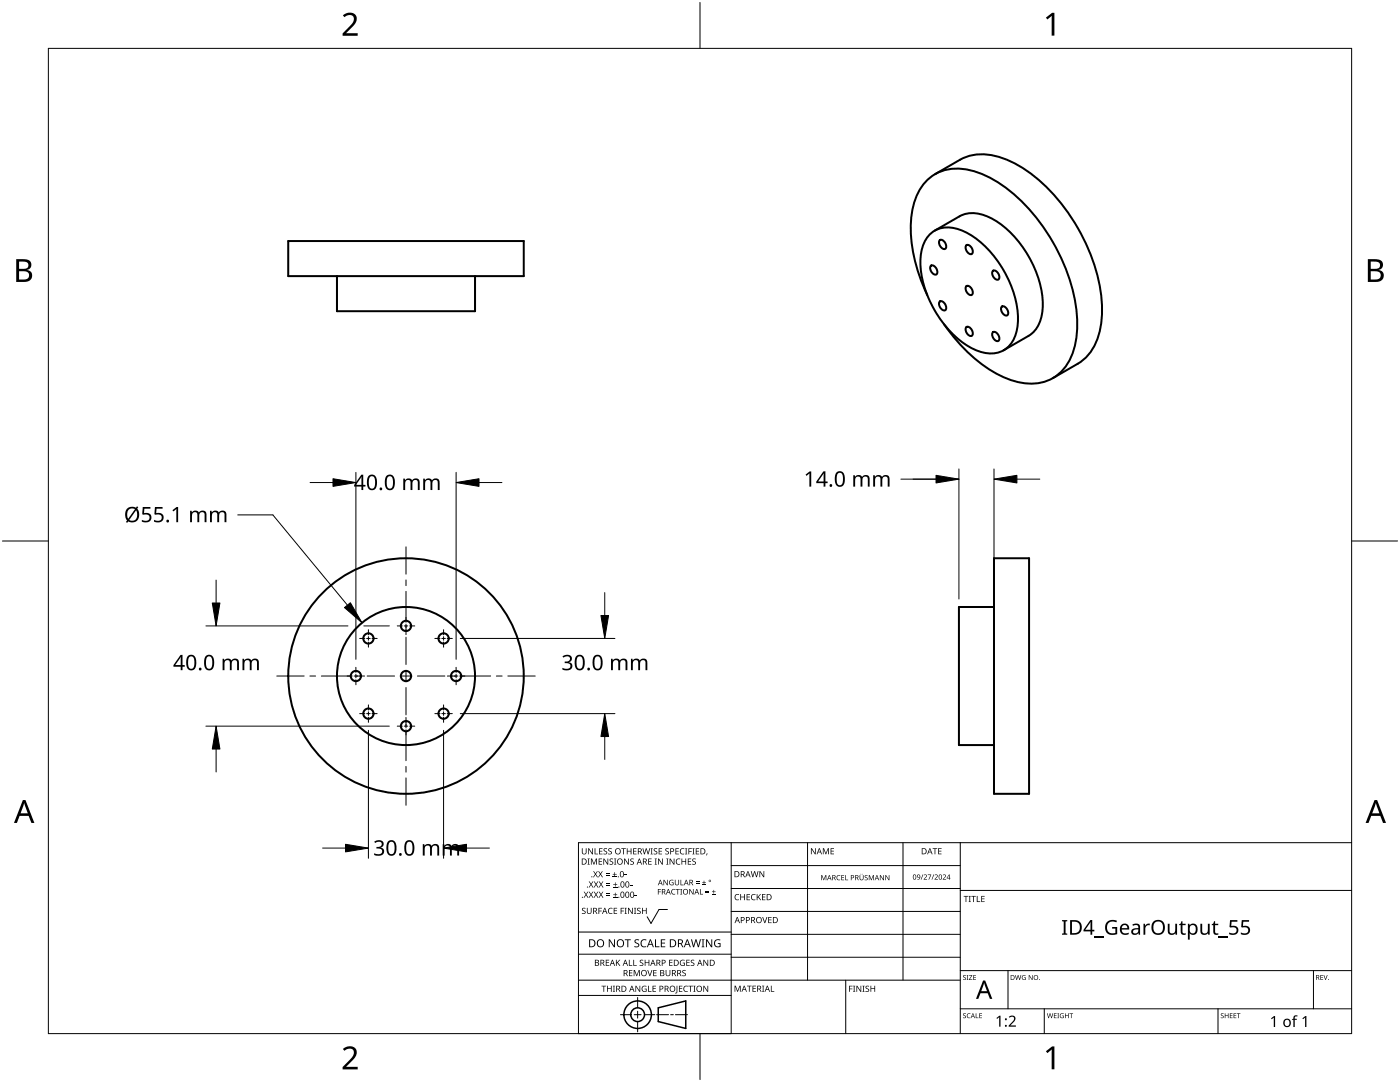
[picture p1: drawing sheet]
<svg xmlns="http://www.w3.org/2000/svg" width="279mm" height="216mm" viewBox="0 0 279 216" stroke-linecap="round" stroke-linejoin="round" font-family="sans-serif">
<g fill="none" stroke="#000" stroke-width=".4">
<path d="M186.6 34.7l5-2.8a11 11 0 0 1 10.3 .4 33.1 33.1 0 0 1 14.2 15 30 30 0 0 1 3.6 17.7 10.5 10.5 0 0 1-4.6 7.6l-5 2.8M57.5 48.1h47v7h-47zM67.3 55.1v7h27.5v-7M185.1 58.9a28.8 28.8 0 0 1-3-16.9 9.4 9.4 0 0 1 6.8-8.1 14.5 14.5 0 0 1 10.9 2.9 37.5 37.5 0 0 1 15.1 26.2 14.5 14.5 0 0 1-2.9 10.9 8.9 8.9 0 0 1-9.1 2.3 26.1 26.1 0 0 1-13.3-9.8l-1.2-1.7M185.8 46.6a5.8 5.8 0 0 1 6.6-.4 21.1 21.1 0 0 1 10.5 14.8 10.2 10.2 0 0 1-1.2 7.7 5.7 5.7 0 0 1-7.2 1.1 21.1 21.1 0 0 1-10.6-14.9 10.2 10.2 0 0 1 1.2-7.6zM185.8 53a1.18 1.18 0 0 1 1.1 1.8 1.18 1.18 0 0 1-1.1-1.8zM186.5 46l5-2.8a6.7 6.7 0 0 1 6.9 .7 21.5 21.5 0 0 1 9.7 16.8 7.1 7.1 0 0 1-2.8 6.3l-5 2.9M187.6 47.9a1.18 1.18 0 0 1 1 1.8 1.18 1.18 0 0 1-1-1.8zM192.9 57.1a1.18 1.18 0 0 1 1 1.7 1.18 1.18 0 0 1-1-1.7zM192.9 48.9a1.18 1.18 0 0 1 1 1.8 1.18 1.18 0 0 1-1-1.8zM198.2 54a1.18 1.18 0 0 1 1 1.8 1.18 1.18 0 0 1-1-1.8zM187.6 60.1a1.18 1.18 0 0 1 1 1.8 1.18 1.18 0 0 1-1-1.8z"/>
<path d="M192.9 65.2a1.18 1.18 0 0 1 1 1.8 1.18 1.18 0 0 1-1-1.8zM198.2 66.3a1.18 1.18 0 0 1 1 1.7 1.18 1.18 0 0 1-1-1.7zM200 61.2a1.18 1.18 0 0 1 1 1.7 1.18 1.18 0 0 1-1-1.7zM198.4 111.4h7v47h-7zM198.4 121.1h-7v27.6h7"/>
<circle cx="71" cy="134.9" r="1.03"/>
<circle cx="73.5" cy="127.4" r="1.03"/>
<circle cx="81" cy="124.9" r="1.03"/>
<circle cx="81" cy="134.9" r="1.03"/>
<circle cx="81" cy="134.9" r="13.8"/>
<circle cx="81" cy="134.9" r="23.5"/>
<circle cx="88.5" cy="127.4" r="1.03"/>
<circle cx="91" cy="134.9" r="1.03"/>
<circle cx="73.5" cy="142.4" r="1.03"/>
<circle cx="81" cy="144.9" r="1.03"/>
<circle cx="88.5" cy="142.4" r="1.03"/>
</g>
<path d="M9.7 9.7h260v196.5h-260z" fill="none" stroke="#000" stroke-width=".2"/>
<path d="M139.7 .5v9.2M.5 108h9.2M269.7 108h9.2M139.7 206.2v9.2" fill="none" stroke="#000" stroke-width=".2"/>
<g fill="#000">
<path d="M68.4 3.1a1.64 1.64 0 0 1 2.8 .4 2.52 2.52 0 0 1-1.2 2.2l-.9 .9h2.3v.5h-3v-.4l1.2-1.2a1.95 1.95 0 0 0 .9-2.2 1.23 1.23 0 0 0-1.8 .1zM208.7 3.5l1.3-.9h.4v4.5h-.5v-4l-.9 .8zM68.4 209.3a1.64 1.64 0 0 1 2.8 .4 2.52 2.52 0 0 1-1.2 2.2l-.9 1h2.3v.5h-3v-.5l1.2-1.2a1.95 1.95 0 0 0 .9-2.1 1.23 1.23 0 0 0-1.8 .1zM208.7 209.8l1.3-1h.4v4.6h-.5v-4l-.9 .7z"/>
<path d="M3.2 51.7h1.3a1.28 1.28 0 0 1 1.7 1.3 1.04 1.04 0 0 1-.8 .9 1.23 1.23 0 0 1 1 1.5 1.23 1.23 0 0 1-1.6 .9h-1.6zM3.8 54.1v1.7h.9a.86 .86 0 0 0 1.1-.9 .86 .86 0 0 0-1.1-.8zM3.8 52.2v1.4h.8a.78 .78 0 0 0 1.1-.7 .78 .78 0 0 0-1.1-.7z"/>
<path d="M273 51.7h1.3a1.28 1.28 0 0 1 1.7 1.3 1.04 1.04 0 0 1-.9 .9 1.23 1.23 0 0 1 1 1.5 1.23 1.23 0 0 1-1.5 .9h-1.6zM273.6 54.1v1.7h.9a.86 .86 0 0 0 1.1-.9 .86 .86 0 0 0-1.2-.8zM273.6 52.2v1.4h.8a.78 .78 0 0 0 1-.7 .78 .78 0 0 0-1.1-.7z"/>
<path d="M4.6 159.6h.5l1.8 4.6h-.6l-.6-1.4h-1.8l-.5 1.4h-.6zM4.8 160.2l-.7 2.1h1.4z"/>
<path d="M274.3 159.6h.5l1.8 4.6h-.6l-.5-1.4h-1.8l-.6 1.4h-.6zM274.6 160.2l-.7 2.1h1.4z"/>
</g>
<g fill="none" stroke="#000" stroke-width=".2">
<path d="M145.9 168.1v38.1h-30.5v-38.1h154.3M145.9 172.7h45.7M145.9 177.3h45.7M161.2 168.1v27.5M180.2 168.1v27.5M191.6 168.1v38.1M191.6 177.7h78.1M115.4 198.6h30.5M115.4 195.6h76.2M115.4 190.4h30.5M115.4 186h30.5M127.3 199v2.1"/>
<path d="M133.2 181.5h-1.7l-1.6 2.8-.7-1.4M145.9 181.9h45.7M145.9 186.4h45.7M145.9 191h45.7M168.8 195.6v10.6M191.6 193.7h78.1M201.2 193.7v7.6M262.1 193.7v7.6M123.8 202.5h2.1M126.6 202.5h1.3M127.3 201.8v1.4M127.3 203.8v2.1"/>
<path d="M128.6 202.5h2.1M131 202.5h2.4M133.8 202.5h.6M134.8 202.5h2.4M191.6 201.3h78.1M208.4 201.3v4.9M243.1 201.3v4.9"/>
</g>
<g fill="#000">
<path d="M116.1 169.3h.2v.8a.32 .32 0 0 0 .3 .3 .32 .32 0 0 0 .3-.3v-.8h.2v.8a.47 .47 0 0 1-.5 .4 .47 .47 0 0 1-.5-.5zM116.5 177.9h.2l.3 .5 .3-.5h.1l-.4 .6 .4 .6h-.1l-.3-.5-.4 .5h-.1l.4-.6zM117.3 171.3h.4l-.1 .1v1l.1 .1h-.4l.1-.1v-1zM117.4 169.3h.2l.6 1v-1h.1v1.2h-.1l-.7-1v1h-.1zM117.5 177.9h.2l.3 .5 .3-.5h.1l-.4 .6 .4 .6h-.1l-.4-.5-.3 .5h-.1l.4-.6zM117.5 175.9h.2l.3 .5 .3-.5h.1l-.4 .6 .5 .6h-.2l-.3-.5-.4 .5h-.1l.4-.6zM117.9 171.3h.3l.3 1 .4-1h.2v1.2h-.1v-1l-.4 1h-.1l-.4-1v1h-.2zM118.7 169.3h.1v1h.6v.2h-.7zM118.4 173.8h.1l.3 .5 .3-.5h.2l-.4 .6 .4 .7h-.1l-.4-.6-.3 .6h-.1l.4-.7zM118.5 177.9h.2l.2 .5 .3-.5h.2l-.4 .6 .4 .6h-.1l-.4-.5-.3 .5h-.1l.4-.6zM118.5 175.9h.2l.3 .5 .3-.5h.1l-.4 .6 .4 .6h-.1l-.3-.5-.4 .5h-.1l.4-.6zM119.5 171.3h.7v.1h-.6v.4h.5v.2h-.5v.4h.6v.1h-.7z"/>
<path d="M119.6 169.3h.6v.1h-.5v.4h.5v.1h-.5v.4h.5v.2h-.6zM119.4 173.8h.1l.3 .5 .3-.5h.2l-.4 .6 .4 .7h-.1l-.4-.6-.3 .6h-.2l.5-.7zM119.5 177.9h.1l.3 .5 .3-.5h.2l-.4 .6 .4 .6h-.1l-.4-.5-.3 .5h-.1l.4-.6zM119.5 175.9h.2l.3 .5 .3-.5h.1l-.4 .6 .4 .6h-.1l-.4-.5-.3 .5h-.1l.4-.6zM120.9 174.6h.8v.1h-.8zM120.9 174.2h.8v.1h-.8zM121 178.7h.8v.1h-.8zM121 178.3h.8v.1h-.8zM121 176.6h.8v.1h-.8zM121 176.3h.8v.1h-.8zM120.5 169.4l.4-.1h.3l-.1 .1a.25 .25 0 0 0-.4-.1 .25 .25 0 0 0 0 .4 .4 .4 0 0 1 .5 .3 .4 .4 0 0 1-.3 .5 .4 .4 0 0 1-.5-.2h.2a.27 .27 0 0 0 .4-.1 .27 .27 0 0 0-.3-.3l-.2-.2zM120.4 171.3h.2l.6 1v-1h.2v1.2h-.2l-.6-1v1h-.2z"/>
<path d="M121.4 169.4l.5-.1h.2v.1a.25 .25 0 0 0-.4-.1 .25 .25 0 0 0 0 .4 .4 .4 0 0 1 .4 .3 .4 .4 0 0 1-.2 .5 .4 .4 0 0 1-.5-.2h.1a.27 .27 0 0 0 .5-.1 .27 .27 0 0 0-.4-.3l-.2-.2zM122.3 174.9h.8v.2h-.8zM122.4 179h.8v.1h-.8zM122.4 177h.8v.1h-.8zM121.7 171.4l.4-.1 .3 .1-.1 .1a.25 .25 0 0 0-.4-.1 .25 .25 0 0 0 0 .4 .4 .4 0 0 1 .5 .3 .4 .4 0 0 1-.3 .5 .4 .4 0 0 1-.5-.3l.2 .1a.27 .27 0 0 0 .4-.2 .27 .27 0 0 0-.3-.3l-.2-.2zM122.6 174h.1v.4h.4v.1h-.4v.4h-.1v-.4h-.3v-.1h.3zM122.7 178.1h.1v.4h.4v.1h-.4v.3h-.1v-.3h-.3v-.1h.3zM122.7 176.1h.2v.3h.3v.2h-.3v.3h-.2v-.3h-.3v-.2h.3zM122.5 171.3h.5l-.2 .1v1l.2 .1h-.5l.2-.1v-1zM124 169.3h.9v.1h-.4v1.1h-.1v-1.1h-.4zM124.7 174.5h.4v.2h-.4zM124.6 171.3h.1l.7 1v-1h.1v1.2h-.2l-.6-1v1h-.1z"/>
<path d="M125.7 176.6h.5v.1h-.5zM125.1 169.3h.1v.5h.7v-.5h.1v1.2h-.1v-.6h-.7v.6h-.1zM125.8 171.4l.5-.1 .2 .1v.1a.25 .25 0 0 0-.4-.1 .25 .25 0 0 0 0 .4 .4 .4 0 0 1 .4 .3 .4 .4 0 0 1-.2 .5 .4 .4 0 0 1-.5-.3l.1 .1a.27 .27 0 0 0 .5-.2 .27 .27 0 0 0-.4-.3l-.2-.2zM126.7 178.6h.4v.2h-.4zM126.4 169.3h.6v.1h-.5v.4h.5v.1h-.5v.4h.5v.2h-.6zM128.2 169.3h.2l.2 1 .3-1h.2l.2 1 .3-1h.1l-.3 1.2h-.1l-.3-1.1-.3 1.1h-.2zM129.4 171.3h.6v.1h-.5v.4h.5v.2h-.5v.4h.5v.1h-.6zM129.8 169.3h.5l-.2 .1v1l.2 .1h-.5l.2-.1v-1zM130.7 171.3h.4l-.1 .1v1l.1 .1h-.4l.1-.1v-1zM130.5 169.4l.4-.1h.3l-.1 .1a.25 .25 0 0 0-.4-.1 .25 .25 0 0 0 0 .4 .4 .4 0 0 1 .5 .3 .4 .4 0 0 1-.3 .5 .4 .4 0 0 1-.5-.2h.2a.27 .27 0 0 0 .4-.1 .27 .27 0 0 0-.3-.3l-.2-.2zM131.3 177.4h.6v.1h-.5v.4h.5v.1h-.5v.5h-.1zM131.4 169.3h.7v.1h-.5v.4h.5v.1h-.5v.4h.5v.2h-.7z"/>
<path d="M131.3 171.3h.2l.7 1-.1-1h.2v1.2h-.2l-.6-1v1h-.2zM132.4 175.6h.2l.6 .9v-.9h.1v1h-.2l-.6-.9v.9h-.1zM133 171.3h.4l-.1 .1v1l.1 .1h-.4l.1-.1v-1zM132.8 169.4l.4-.1h.3l-.1 .1a.25 .25 0 0 0-.3-.1 .25 .25 0 0 0 0 .4 .4 .4 0 0 1 .4 .3 .4 .4 0 0 1-.3 .5 .4 .4 0 0 1-.4-.2h.1a.27 .27 0 0 0 .5-.1 .27 .27 0 0 0-.4-.3l-.2-.2zM133.7 175.7l.5-.2 .2 .1v.1a.45 .45 0 0 0-.7 .4 .45 .45 0 0 0 .6 .4v-.3h-.2v-.1h.3v.5a.6 .6 0 0 1-.8-.1 .6 .6 0 0 1 .1-.8zM134.1 177.5l.4-.1h.3l-.1 .2a.44 .44 0 0 0-.6 .4 .44 .44 0 0 0 .6 .3 .52 .52 0 0 1-.7 0 .52 .52 0 0 1 .1-.8zM133.6 171.3h.2l.7 1v-1h.1v1.2h-.2l-.6-1v1h-.2zM134.9 177.4h.8v.1h-.4v1h-.1v-1h-.3zM135 171.5l.5-.2 .3 .1-.1 .1a.49 .49 0 0 0-.7 .4 .49 .49 0 0 0 .7 .5 .52 .52 0 0 1-.6 0 .52 .52 0 0 1-.2-.6zM134.8 169.3h.7v.1h-.6v.4h.5v.1h-.5v.4h.6v.2h-.7zM134.7 175.6h.1v.7a.28 .28 0 0 0 .3 .2 .28 .28 0 0 0 .3-.2v-.7h.1v.7a.42 .42 0 0 1-.4 .4 .42 .42 0 0 1-.4-.4zM135.8 175.6h.1v.9h.5v.1h-.6z"/>
<path d="M135.8 177.4h.3l-.1 .1v.9l.1 .1h-.3l.1-.1v-.9zM135.8 169.4l.5-.2 .3 .1-.1 .1a.49 .49 0 0 0-.7 .5 .49 .49 0 0 0 .8 .4 .52 .52 0 0 1-.7 .1 .52 .52 0 0 1-.2-.6zM136 171.3h.2v.5h.6v-.5h.1v1.2h-.1v-.5h-.6v.5h-.2zM136.7 169.3h.5l-.2 .1v1l.2 .1h-.5l.2-.1v-1zM137.4 169.3h.7v.1h-.6v.4h.5v.2h-.5v.5h-.1zM137.3 171.3h.6v.1h-.5v.4h.5v.2h-.5v.4h.5v.1h-.6zM137.6 177.4h.1l.6 .9v-.9h.1v1.1h-.1l-.6-.9v.9h-.1zM138.2 169.3h.4l-.1 .1v1l.1 .1h-.4l.1-.1v-1zM138.9 176.2h.7v.1h-.7zM138.9 175.9h.7v.1h-.7zM138.2 171.4l.4-.1 .3 .1-.1 .1a.25 .25 0 0 0-.4-.1 .25 .25 0 0 0 0 .4 .4 .4 0 0 1 .5 .3 .4 .4 0 0 1-.3 .5 .4 .4 0 0 1-.5-.3l.2 .1a.27 .27 0 0 0 .4-.2 .27 .27 0 0 0-.3-.3l-.2-.2zM138.9 169.3h.6v.1h-.5v.4h.5v.1h-.5v.4h.5v.2h-.6z"/>
<path d="M139.7 177.4h.1v1h.5v.1h-.6zM140.1 176.5h.8v.1h-.8zM140.4 175.7h.2v.3h.3v.2h-.3v.3h-.2v-.3h-.3v-.2h.3zM140.8 178h.7v.2h-.7zM140.8 177.7h.7v.1h-.7zM141 170.3h.2l-.3 .4zM142.1 178.4h.7v.1h-.7zM142.4 177.6h.1v.3h.3v.1h-.3v.3h-.1v-.3h-.3v-.1h.3zM146.8 178.6l.4-.2 .3 .1v.1a.49 .49 0 0 0-.7 .4 .49 .49 0 0 0 .7 .5 .52 .52 0 0 1-.7 0 .52 .52 0 0 1-.2-.6zM147.7 178.4h.2v.5h.6v-.5h.2v1.2h-.2v-.5h-.6v.5h-.2zM149 178.4h.7v.1h-.5v.4h.4v.2h-.4v.4h.5v.1h-.7zM150 178.6l.5-.2 .3 .1-.1 .1a.49 .49 0 0 0-.7 .4 .49 .49 0 0 0 .8 .5 .52 .52 0 0 1-.7 0 .52 .52 0 0 1-.2-.6z"/>
<path d="M149.8 173.8h.2l.2 1.1 .3-1.1h.2l.3 1.1 .2-1.1h.2l-.3 1.2h-.2l-.3-1-.3 1h-.1zM151 178.4h.2v.6l.5-.6h.2l-.5 .5 .5 .7h-.2l-.4-.6-.1 .6h-.2zM151.6 173.8h.1l.7 1v-1h.1v1.2h-.2l-.6-1v1h-.1zM152.1 178.4h.7v.1h-.6v.4h.5v.2h-.5v.4h.6v.1h-.7zM161.8 169.3h.2l.7 1v-1h.1v1.2h-.2l-.6-1v1h-.2zM163.9 174.6h.2l.3 .9 .3-.9h.2v1h-.1v-.9l-.5 .9-.3-.9v.9h-.1zM164.2 169.3h.2l.4 .9 .4-.9h.2v1.2h-.1v-1.1l-.4 1.1h-.1l-.4-1.1v1.1h-.2zM165.8 169.3h.6v.1h-.5v.4h.5v.1h-.5v.4h.5v.2h-.6zM167.1 174.7l.3-.1 .3 .1v.1a.41 .41 0 0 0-.6 .3 .41 .41 0 0 0 .6 .4 .48 .48 0 0 1-.7-.1 .48 .48 0 0 1 .1-.7zM167.9 174.6h.6v.1h-.5v.3h.4v.2h-.4v.3h.5v.1h-.6zM168.7 174.6h.1v.9h.5v.1h-.6zM171.6 174.6h.1v.7a.26 .26 0 0 0 .2 .2 .26 .26 0 0 0 .3-.2v-.7h.1v.7a.39 .39 0 0 1-.4 .4 .39 .39 0 0 1-.3-.4z"/>
<path d="M172.6 174.7l.4-.1 .2 .1-.1 .1a.24 .24 0 0 0-.3-.1 .24 .24 0 0 0-.1 .3 .24 .24 0 0 0 .3 .1 .32 .32 0 0 1 .1 .5 .32 .32 0 0 1-.6-.1h.1a.26 .26 0 0 0 .4 .1 .26 .26 0 0 0 0-.4 .26 .26 0 0 0-.3-.1zM173.4 174.6h.2l.3 .9 .3-.9h.2v1h-.1v-.9l-.5 .9-.3-.9v.9h-.1zM175.6 174.6h.1l.6 .9v-.9h.1v1h-.1l-.6-.8v.8h-.1zM176.7 174.6h.1l.6 .9v-.9h.1v1h-.2l-.5-.8v.8h-.1zM184.1 174.5h.2l-.4 1h-.1zM184.4 174.6a.37 .37 0 0 1 .6 0 .37 .37 0 0 1-.3 .6l-.2 .2h.5v.1h-.7l.3-.4a.27 .27 0 0 0 .3-.3 .27 .27 0 0 0-.4-.2zM185.2 174.5h.6l-.4 1h-.1l.4-.9h-.5zM186.3 174.5h.1l-.4 1h-.1zM186.1 169.3h.9v.1h-.3v1.1h-.2v-1.1h-.4zM186.5 174.6a.37 .37 0 0 1 .6 0 .37 .37 0 0 1-.2 .6l-.2 .2h.5v.1h-.7l.3-.4a.27 .27 0 0 0 .3-.3 .27 .27 0 0 0-.4-.2zM187.2 169.3h.7v.1h-.5v.4h.5v.1h-.5v.4h.5v.2h-.7zM188.2 174.6a.37 .37 0 0 1 .6 0 .37 .37 0 0 1-.3 .6l-.2 .2h.5v.1h-.7l.3-.4a.27 .27 0 0 0 .3-.3 .27 .27 0 0 0-.4-.2z"/>
<path d="M192.3 178.8h.9v.1h-.3v1.1h-.2v-1.1h-.4zM193.3 178.8h.5l-.2 .1v1l.2 .1h-.5l.2-.1v-1zM193.8 178.8h1v.1h-.4v1.1h-.2v-1.1h-.4zM194.9 178.8h.2v1.1h.5v.1h-.7zM195.8 178.8h.7v.1h-.5v.4h.5v.1h-.5v.5h.5v.1h-.7zM116.2 181.3l.4-.2 .3 .1-.1 .1a.25 .25 0 0 0-.4-.1 .25 .25 0 0 0 0 .4 .4 .4 0 0 1 .5 .3 .4 .4 0 0 1-.3 .5 .4 .4 0 0 1-.5-.2h.2a.27 .27 0 0 0 .4-.1 .27 .27 0 0 0-.3-.3l-.2-.2zM117.1 181.1h.2v.8a.32 .32 0 0 0 .3 .3 .32 .32 0 0 0 .3-.3v-.8h.2v.8a.47 .47 0 0 1-.5 .5 .47 .47 0 0 1-.5-.5zM119.4 181.1h.7v.2h-.5v.4h.5v.1h-.5v.6h-.2zM120 196.7h1v.1h-.4v1.1h-.2v-1.1h-.4zM120.9 191.5h.7v.1h-.6v.4h.5v.2h-.5v.4h.6v.1h-.7zM121.5 181.3l.4-.2 .4 .1-.1 .1a.49 .49 0 0 0-.7 .5 .49 .49 0 0 0 .7 .4 .52 .52 0 0 1-.6 .1 .52 .52 0 0 1-.3-.6zM121.1 196.7h.2v.5h.6v-.5h.2v1.2h-.2v-.6h-.6v.6h-.2z"/>
<path d="M121.5 187.4h.2l.9 1.3v-1.3h.1v1.6h-.2l-.8-1.3v1.3h-.2zM122.3 196.7h.4l-.1 .1v1l.1 .1h-.4l.2-.1v-1zM122.5 181.1h.7v.2h-.6v.4h.5v.1h-.5v.4h.6v.2h-.7zM122.9 191.5h.2v.6l.5-.6h.2l-.5 .5 .5 .7h-.2l-.4-.6-.1 .6h-.2zM123.9 181.1h.6v.2h-.5v.4h.5v.1h-.5v.6h-.1zM124.7 181.1h.4l-.2 .2v.9l.2 .2h-.4l.1-.2v-.9zM124.7 187.4h1.2v.2h-.5v1.4h-.2v-1.4h-.5zM125.5 191.5h.2v1.1h.5v.1h-.7zM125.5 193.6h.7v.1h-.5v.4h.5v.1h-.5v.4h.5v.2h-.7zM125.3 181.1h.2l.7 1.1-.1-1.1h.2v1.3h-.2l-.6-1v1h-.2zM126.4 191.5h.1v1.1h.6v.1h-.7zM126.5 181.1h.5l-.2 .2v.9l.2 .2h-.5l.2-.2v-.9z"/>
<path d="M126.5 193.6h.2l.4 1 .4-1h.2v1.2h-.2v-1.1l-.4 1.1h-.1l-.4-1.1v1.1h-.1zM126.7 187.6l.3-.2 .6 .1-.2 .1a.33 .33 0 0 0-.6 .2 .33 .33 0 0 0 .4 .4 .47 .47 0 0 1 .4 .6 .47 .47 0 0 1-.7 .2h-.3v-.2h.2a.35 .35 0 0 0 .6-.2 .35 .35 0 0 0-.5-.4l-.3-.2zM126.8 196.7h.2l.6 1v-1h.2v1.2h-.2l-.7-1 .1 1h-.2zM127.2 181.3l.4-.2 .3 .1-.1 .1a.25 .25 0 0 0-.4-.1 .25 .25 0 0 0 0 .4 .4 .4 0 0 1 .5 .3 .4 .4 0 0 1-.3 .5 .4 .4 0 0 1-.5-.2h.2a.27 .27 0 0 0 .4-.1 .27 .27 0 0 0-.3-.3l-.2-.2zM127.7 191.6l.4-.1 .3 .1-.1 .1a.25 .25 0 0 0-.3-.1 .25 .25 0 0 0 0 .4 .4 .4 0 0 1 .4 .3 .4 .4 0 0 1-.3 .5 .4 .4 0 0 1-.4-.3l.1 .1a.27 .27 0 0 0 .5-.2 .27 .27 0 0 0-.4-.3l-.2-.2zM128 187.6l.6-.2 .4 .1-.1 .2a.63 .63 0 0 0-.9 .5 .63 .63 0 0 0 1 .6v.2a.83 .83 0 0 1-1.1-.3 .83 .83 0 0 1 .1-1.1zM128.2 196.8l.6-.1 .2 .1v.1a.5 .5 0 0 0-.8 .4 .5 .5 0 0 0 .7 .5v-.4h-.3v-.1h.4v.6a.66 .66 0 0 1-.8-.2 .66 .66 0 0 1 0-.9zM128.1 181.1h.2v.6h.6v-.6h.2v1.3h-.2v-.6h-.6v.6h-.2zM129.2 193.6h.1l.4 1 .3-1h.2l-.4 1.2h-.2zM129.3 196.7h.2v1.1h.5v.1h-.7zM128.7 191.5h.1v.5h.6v-.5h.2v1.2h-.2v-.5h-.6v.5h-.1zM130.7 187.4h.2v1.4h.7v.2h-.9z"/>
<path d="M130.2 196.7h.7v.1h-.5v.4h.5v.1h-.5v.5h.5v.1h-.7zM130.4 193.6h.6v.1h-.5v.4h.5v.1h-.5v.4h.5v.2h-.6zM131.9 187.4h.9v.2h-.7v.5h.6v.2h-.6v.5h.7v.2h-.9zM132.8 193.6h.2v.7a.32 .32 0 0 0 .3 .4 .32 .32 0 0 0 .3-.4v-.7h.2v.7a.47 .47 0 0 1-.5 .5 .47 .47 0 0 1-.5-.5zM133.5 191.5h.7v.1h-.5v.4h.5v.2h-.5v.4h.5v.1h-.7zM135 196.7h.2v1.3l-.1 .2h-.3l-.1-.1 .3-.2zM135.5 196.7h.7v.1h-.5v.4h.4v.1h-.4v.5h.5v.1h-.7zM135.8 191.7l.5-.2 .4 .1-.1 .1a.5 .5 0 0 0-.8 .4 .5 .5 0 0 0 .7 .5v-.4h-.2v-.1h.4v.6a.66 .66 0 0 1-.9-.1 .66 .66 0 0 1 0-.9zM136.2 193.7l.4-.2 .3 .1-.1 .1a.25 .25 0 0 0-.4-.1 .25 .25 0 0 0 0 .4 .4 .4 0 0 1 .5 .3 .4 .4 0 0 1-.3 .5 .4 .4 0 0 1-.5-.2h.2a.27 .27 0 0 0 .5-.1 .27 .27 0 0 0-.4-.3l-.2-.2zM136.5 196.8l.5-.1 .3 .1-.1 .1a.49 .49 0 0 0-.7 .4 .49 .49 0 0 0 .8 .4 .52 .52 0 0 1-.7 .1 .52 .52 0 0 1-.2-.6zM137 191.5h.6v.1h-.5v.4h.5v.2h-.5v.4h.5v.1h-.6zM137.4 196.7h.9v.1h-.4v1.1h-.1v-1.1h-.4z"/>
<path d="M137.9 191.6l.4-.1 .3 .1-.1 .1a.25 .25 0 0 0-.4-.1 .25 .25 0 0 0 0 .4 .4 .4 0 0 1 .5 .3 .4 .4 0 0 1-.3 .5 .4 .4 0 0 1-.5-.3l.2 .1a.27 .27 0 0 0 .4-.2 .27 .27 0 0 0-.3-.3l-.2-.2zM138.4 196.7h.4l-.1 .1v1l.1 .1h-.4l.1-.1v-1zM137.9 187.4h.2l.3 1.4 .4-1.4h.2l.4 1.4 .3-1.4h.2l-.4 1.6h-.2l-.4-1.3-.4 1.3h-.2zM140 187.4h.6l-.2 .2v1.3l.2 .1h-.6l.2-.1v-1.3zM140.4 196.7h.1l.7 1v-1h.1v1.2h-.1l-.7-1v1h-.1zM140.4 191.5h.2l.6 1v-1h.1v1.2h-.1l-.7-1v1h-.1zM140.9 187.4h.2l.9 1.3v-1.3h.1v1.6h-.2l-.8-1.3v1.3h-.2zM142.7 187.6l.7-.2 .4 .1-.1 .2a.65 .65 0 0 0-1 .5 .65 .65 0 0 0 .9 .6v-.4h-.3v-.2h.5v.7a.86 .86 0 0 1-1.1-.1 .86 .86 0 0 1 0-1.2zM146.6 196.7h.2l.4 1 .4-1h.2v1.2h-.1v-1.1l-.4 1.1h-.2l-.4-1.1v1.1h-.1zM149.1 196.7h.9v.1h-.4v1.1h-.1v-1.1h-.4zM150.2 196.7h.7v.1h-.6v.4h.5v.1h-.5v.5h.6v.1h-.7zM152.1 183h.2l.3 1 .4-1h.1l-.4 1.2h-.1z"/>
<path d="M152.1 196.7h.4l-.1 .1v1l.1 .1h-.4l.1-.1v-1zM153.8 196.7h.2v1.1h.5v.1h-.7zM153.3 183h.7v.1h-.5v.4h.5v.1h-.5v.5h.5v.1h-.7zM169.5 196.7h.6v.1h-.5v.5h.5v.1h-.5v.5h-.1zM170.2 196.7h.5l-.2 .1v1l.2 .1h-.5l.2-.1v-1zM170.9 196.7h.2l.6 1v-1h.2v1.2h-.2l-.6-1v1h-.2zM172.1 196.7h.5l-.2 .1v1l.2 .1h-.5l.2-.1v-1zM172.8 196.8l.4-.1h.2v.2a.25 .25 0 0 0-.4-.1 .25 .25 0 0 0 0 .4 .4 .4 0 0 1 .5 .3 .4 .4 0 0 1-.3 .4 .4 .4 0 0 1-.5-.2l.2 .1a.27 .27 0 0 0 .4-.2 .27 .27 0 0 0-.3-.3l-.3-.2zM173.7 196.7h.2v.5h.6v-.5h.2v1.2h-.2v-.6h-.6v.6h-.2zM192.2 194.7l.4-.1h.2l-.1 .1a.24 .24 0 0 0-.3 0 .24 .24 0 0 0-.1 .3 .24 .24 0 0 0 .4 .1 .31 .31 0 0 1 0 .4 .31 .31 0 0 1-.5-.1 .24 .24 0 0 0 .3 .1 .24 .24 0 0 0 .1-.3l-.4-.3zM192.9 194.6h.4l-.1 .1v.7l.1 .1h-.4l.1-.1v-.7zM193.4 194.6h.6l-.5 .8h.6v.1h-.7l.5-.8h-.5z"/>
<path d="M194.2 194.6h.6v.1h-.4v.3h.4v.1h-.4v.3h.4v.1h-.6zM202.6 194.6h.1l.2 .8 .2-.8h.2l.2 .8 .2-.8h.1l-.2 .9h-.2l-.2-.8-.2 .8h-.2zM204 194.7l.4-.1h.3l-.1 .1a.4 .4 0 0 0-.6 .4 .4 .4 0 0 0 .6 .3v-.3l-.2-.1h.3v.5a.53 .53 0 0 1-.7-.1 .53 .53 0 0 1 0-.7zM205.3 194.6h.1l.6 .8v-.8h.1v.9h-.2l-.5-.8v.8h-.1zM211.9 183.6h1.1v.2l-.3 .1v2.3l.3 .1v.2h-1.1v-.2l.4-.1v-2.3l-.4-.1zM218.5 186.9h1.8v.2h-1.8zM220.9 184a1.87 1.87 0 0 1 2-.3l-.1 .3a1.2 1.2 0 0 0-1.9 .9 1.2 1.2 0 0 0 1.7 1.3v-.9h-.6v-.3h1v1.4a1.62 1.62 0 0 1-2.4-.7v-.2a1.77 1.77 0 0 1 .3-1.5zM228.2 184.3h.3l.1 .4 .3-.4h.6l-.1 .3-.4 .1-.4 .3v1.5h-.4zM233.1 184.3h.3v1.4a.59 .59 0 0 0 .7 .5 .59 .59 0 0 0 .4-.7v-1.2h.4v2.2h-.3v-.3a.84 .84 0 0 1-1 .3 .84 .84 0 0 1-.5-.7zM235.8 183.8h.2v.5h.6v.3h-.6v1.3l.2 .3h.4v.3a.67 .67 0 0 1-1-.6v-1.3h-.3v-.2l.3-.1zM239.6 184.3h.3v1.4a.59 .59 0 0 0 .7 .5 .59 .59 0 0 0 .5-.7v-1.2h.3v2.2h-.3v-.3a.84 .84 0 0 1-.9 .3 .84 .84 0 0 1-.6-.7zM242.3 183.8h.2v.5h.6v.3h-.6v1.3l.2 .3h.4v.3a.67 .67 0 0 1-1-.6v-1.3h-.3v-.2l.3-.1z"/>
<path d="M243.2 186.9h1.9v.2h-1.9zM245.5 183.6h1.4v.3h-1.1l-.1 .9a.98 .98 0 0 1 1.5 .8 .98 .98 0 0 1-1.4 .9l-.5-.1v-.3a.84 .84 0 0 0 .9 .2 .84 .84 0 0 0 .6-.8 .81 .81 0 0 0-1.2-.4l-.2-.1zM247.8 183.6h1.5v.3h-1.2v.9a.98 .98 0 0 1 1.4 .8 .98 .98 0 0 1-1.3 .9l-.6-.1v-.3a.84 .84 0 0 0 1 .2 .84 .84 0 0 0 .5-.8 .81 .81 0 0 0-1.2-.4l-.2-.1zM263.5 194.6h.6v.1h-.5v.3h.4v.1h-.4v.3h.5v.1h-.6zM264.1 194.6h.2l.2 .8 .3-.8h.2l-.4 .9h-.1zM192.2 202.3l.4-.1h.2l-.1 .1a.24 .24 0 0 0-.3 0 .24 .24 0 0 0-.1 .3 .24 .24 0 0 0 .4 .1 .31 .31 0 0 1 0 .5 .31 .31 0 0 1-.5-.2 .24 .24 0 0 0 .3 .1 .24 .24 0 0 0 .1-.3l-.4-.2zM193.1 202.3l.3-.1h.3l-.1 .1a.39 .39 0 0 0-.5 .4 .39 .39 0 0 0 .5 .3 .46 .46 0 0 1-.6 0 .46 .46 0 0 1 .1-.7zM194.7 202.2h.1v.8h.5v.2h-.6zM195.4 202.2h.6v.1h-.4v.3h.4v.1h-.4v.4h.4v.1h-.6zM198.9 203.1l.5-.4h.3v2.2h-.3v-1.9l-.4 .3zM201.3 202.9a.76 .76 0 0 1 1.2 0 .76 .76 0 0 1-.3 1.1l-.6 .6h1.1v.3h-1.4v-.3l.8-.8a.52 .52 0 0 0 .2-.8 .52 .52 0 0 0-.8 .1zM209 202.2h.1l.2 .8 .2-.8h.1l.3 .8 .2-.8h.1l-.3 1h-.1l-.2-.9-.3 .9h-.1z"/>
<path d="M210.3 202.2h.6v.1h-.4v.3h.3v.1h-.3v.4h.4v.1h-.6zM211 202.2h.4l-.2 .1v.8l.2 .1h-.4l.1-.1v-.8zM211.6 202.3l.7-.1-.1 .1a.4 .4 0 0 0-.6 .4 .4 .4 0 0 0 .6 .3v-.2l-.2-.2h.3v.5a.53 .53 0 0 1-.7-.1 .53 .53 0 0 1 0-.7zM212.5 202.2h.2v.4h.5v-.4h.1v1h-.1v-.5h-.5v.5h-.2zM213.4 202.2h.8v.1h-.3v.9h-.2v-.9h-.3zM243.7 202.3l.3-.1h.2v.1a.24 .24 0 0 0-.3 0 .24 .24 0 0 0-.1 .3 .24 .24 0 0 0 .3 .1 .31 .31 0 0 1 0 .5 .31 .31 0 0 1-.5-.2 .24 .24 0 0 0 .4 .1 .24 .24 0 0 0 0-.3l-.3-.2zM244.4 202.2h.2v.4h.5v-.4h.1v1h-.1v-.5h-.5v.5h-.2zM245.4 202.2h.6v.1h-.4v.3h.4v.1h-.4v.4h.4v.1h-.6zM246.2 202.2h.5v.1h-.4v.3h.4v.1h-.4v.4h.4v.1h-.5zM246.8 202.2h.8v.1h-.3v.9h-.2v-.9h-.3zM253.7 203.2l.6-.5h.2v2.2h-.3v-1.9l-.4 .4zM258.2 202.7l.3-.1h.5l-.1 .3-.4-.1-.1 .2v.3h.4v.2h-.4v1.4h-.3v-1.4h-.3l.3-.2z"/>
<path d="M259.9 203.2l.6-.5h.2v2.2h-.2v-1.9l-.5 .4z"/>
<path d="M116.1 171.3h.4a.61 .61 0 0 1 .6 .6 .61 .61 0 0 1-.6 .6h-.4zM116.3 171.4v1h.1a.48 .48 0 0 0 .5-.5 .48 .48 0 0 0-.4-.5z"/>
<path d="M122.7 169.9a.61 .61 0 0 1 1.2 0 .61 .61 0 0 1-1.2 0zM122.9 169.9a.45 .45 0 0 0 .9 0 .45 .45 0 0 0-.9 0z"/>
<path d="M123.1 171.9a.61 .61 0 0 1 1.2 0 .61 .61 0 0 1-1.2 0zM123.3 171.9a.45 .45 0 0 0 .9 0 .45 .45 0 0 0-.9 0z"/>
<path d="M123.9 173.9a.5 .5 0 0 1 .6 .1 .5 .5 0 0 1 0 .7 .44 .44 0 0 1-.6 .3 .44 .44 0 0 1-.2-.6zM123.9 174a.48 .48 0 0 0-.1 .6 .48 .48 0 0 0 .5 .3v-.8l-.1-.1z"/>
<path d="M124 178a.5 .5 0 0 1 .6 .1 .5 .5 0 0 1 0 .6 .44 .44 0 0 1-.6 .4 .44 .44 0 0 1-.2-.6zM124.1 178.1a.48 .48 0 0 0-.2 .6 .48 .48 0 0 0 .5 .3v-.8l-.1-.2z"/>
<path d="M124 176a.5 .5 0 0 1 .6 .1 .5 .5 0 0 1 0 .6 .44 .44 0 0 1-.6 .4 .44 .44 0 0 1-.2-.7zM124.1 176.1a.48 .48 0 0 0-.2 .5 .48 .48 0 0 0 .5 .3v-.7l-.1-.2z"/>
<path d="M124.9 178a.5 .5 0 0 1 .7 .1 .5 .5 0 0 1 0 .6 .44 .44 0 0 1-.6 .4 .44 .44 0 0 1-.2-.6zM125 178.1a.48 .48 0 0 0-.1 .6 .48 .48 0 0 0 .4 .3l.1-.8-.2-.2z"/>
<path d="M124.9 176a.5 .5 0 0 1 .7 .1 .5 .5 0 0 1 0 .6 .44 .44 0 0 1-.6 .4 .44 .44 0 0 1-.2-.7zM125 176.1a.48 .48 0 0 0-.1 .5 .48 .48 0 0 0 .5 .3v-.7l-.1-.2z"/>
<path d="M125.9 178a.5 .5 0 0 1 .6 .1 .5 .5 0 0 1 0 .6 .44 .44 0 0 1-.5 .4 .44 .44 0 0 1-.2-.6zM126 178.1a.48 .48 0 0 0-.2 .6 .48 .48 0 0 0 .5 .3l.1-.8-.2-.2z"/>
<path d="M127.3 169.3h.3a.35 .35 0 0 1 .5 .2 .35 .35 0 0 1-.3 .4l.4 .6h-.2l-.3-.5h-.3v.5h-.1zM127.4 169.4v.4h.2a.23 .23 0 0 0 .3-.2 .23 .23 0 0 0-.3-.2z"/>
<path d="M127.5 171.3h.2l.4 1.2h-.1l-.2-.4h-.4l-.2 .4h-.1zM127.6 171.5l-.2 .5h.4z"/>
<path d="M128.3 171.3h.3a.35 .35 0 0 1 .5 .2 .35 .35 0 0 1-.3 .5l.4 .5h-.2l-.3-.5h-.2v.5h-.2zM128.5 171.4v.5h.1a.23 .23 0 0 0 .3-.2 .23 .23 0 0 0-.3-.3z"/>
<path d="M131.7 175.5h.1l.5 1.1h-.2l-.1-.3h-.4l-.2 .3h-.1zM131.8 175.7l-.2 .5h.3z"/>
<path d="M132.1 177.4h.3a.31 .31 0 0 1 .4 .2 .31 .31 0 0 1-.2 .4l.3 .5h-.2l-.3-.5h-.2v.5h-.1zM132.2 177.5v.4h.2a.21 .21 0 0 0 .2-.2 .21 .21 0 0 0-.2-.2z"/>
<path d="M133.3 177.4h.1l.5 1.1h-.2l-.1-.4h-.4l-.2 .4h-.1zM133.4 177.5l-.2 .5h.4z"/>
<path d="M133.8 169.3h.3a.41 .41 0 0 1 .4 .5 .41 .41 0 0 1-.6 .2v.5h-.1zM133.9 169.4v.5a.29 .29 0 0 0 .5-.3 .29 .29 0 0 0-.5-.2z"/>
<path d="M136.9 175.5h.1l.4 1.1h-.1l-.1-.3h-.5l-.1 .3h-.1zM137 175.7l-.2 .5h.3z"/>
<path d="M136.2 177.9a.55 .55 0 0 1 1.1 0 .55 .55 0 0 1-1.1 0zM136.4 177.9a.45 .45 0 0 0 .9 0 .45 .45 0 0 0-.9 0z"/>
<path d="M137.6 175.6h.3a.31 .31 0 0 1 .4 .2 .31 .31 0 0 1-.2 .4l.3 .4h-.2l-.3-.4h-.2v.4h-.1zM137.7 175.7v.4h.2a.21 .21 0 0 0 .2-.2 .21 .21 0 0 0-.2-.2z"/>
<path d="M139 177.4h.1l.4 1.1h-.1l-.1-.4h-.5l-.1 .4h-.1zM139.1 177.5l-.2 .5h.3z"/>
<path d="M139.8 169.3h.4a.61 .61 0 0 1 .6 .6 .61 .61 0 0 1-.7 .6h-.3zM140 169.4v.9h.1a.48 .48 0 0 0 .5-.4 .48 .48 0 0 0-.4-.5z"/>
<path d="M141.4 175.8a.25 .25 0 0 1 .5 0 .25 .25 0 0 1-.5 0zM141.5 175.8a.15 .15 0 0 0 .3 0 .15 .15 0 0 0-.3 0z"/>
<path d="M146.6 173.8h.4a.61 .61 0 0 1 .6 .6 .61 .61 0 0 1-.7 .6h-.3zM146.7 174v.9h.2a.48 .48 0 0 0 .5-.5 .48 .48 0 0 0-.5-.4z"/>
<path d="M147.8 173.8h.4a.35 .35 0 0 1 .4 .3 .35 .35 0 0 1-.2 .4l.3 .5h-.2l-.3-.5h-.2v.5h-.2zM148 174v.4h.2a.23 .23 0 0 0 .3-.2 .23 .23 0 0 0-.3-.2z"/>
<path d="M149.2 173.8h.1l.5 1.2h-.1l-.2-.3h-.5l-.1 .3h-.2zM149.3 174l-.2 .5h.4z"/>
<path d="M153 178.4h.4a.61 .61 0 0 1 .6 .6 .61 .61 0 0 1-.6 .6h-.4zM153.2 178.5v1h.1a.48 .48 0 0 0 .5-.5 .48 .48 0 0 0-.4-.5z"/>
<path d="M163.4 169.2h.2l.5 1.3h-.2l-.2-.4h-.4l-.2 .4h-.1zM163.5 169.4l-.2 .6h.4z"/>
<path d="M165.5 174.6h.1l.4 1h-.2l-.1-.3h-.4l-.1 .3h-.1zM165.5 174.7l-.2 .5h.4z"/>
<path d="M166.1 174.6h.3a.29 .29 0 0 1 .3 .2 .29 .29 0 0 1-.1 .4l.2 .4h-.1l-.3-.4h-.2v.4h-.1zM166.2 174.7v.4h.2a.2 .2 0 0 0 .2-.2 .2 .2 0 0 0-.2-.2z"/>
<path d="M169.8 174.6h.3a.34 .34 0 0 1 .4 .4 .34 .34 0 0 1-.6 .2v.4h-.1zM169.9 174.7v.4a.25 .25 0 0 0 .4-.2 .25 .25 0 0 0-.4-.2z"/>
<path d="M170.7 174.6h.3a.29 .29 0 0 1 .3 .2 .29 .29 0 0 1-.2 .4l.3 .4h-.1l-.3-.4h-.2v.4h-.1zM170.8 174.7v.4h.2a.2 .2 0 0 0 .2-.2 .2 .2 0 0 0-.3-.2z"/>
<path d="M174.9 174.6h.2l.4 1h-.2l-.1-.3h-.4l-.1 .3h-.2zM175 174.7l-.2 .5h.4z"/>
<path d="M182.3 174.6h.4l.2 .5a.38 .38 0 0 1-.5 .4 .38 .38 0 0 1-.2-.6zM182.4 174.6v.1a.39 .39 0 0 0-.1 .4 .39 .39 0 0 0 .3 .3 .4 .4 0 0 0 .2-.5 .4 .4 0 0 0-.4-.3z"/>
<path d="M183.1 174.6a.49 .49 0 0 1 .6 .3 .49 .49 0 0 1-.3 .6h-.3v-.1h.3l.1-.4a.32 .32 0 0 1-.4 0 .32 .32 0 0 1 0-.4zM183.1 174.8a.25 .25 0 0 0 .5 0 .25 .25 0 0 0-.5 0z"/>
<path d="M184 169.3h.3a.61 .61 0 0 1 .6 .6 .61 .61 0 0 1-.6 .6h-.3zM184.1 169.4v.9h.2a.48 .48 0 0 0 .5-.4 .48 .48 0 0 0-.5-.5z"/>
<path d="M185.5 169.2h.1l.5 1.3h-.1l-.2-.4h-.5l-.1 .4h-.2zM185.6 169.4l-.2 .6h.4z"/>
<path d="M187.5 174.6h.4l.1 .5a.38 .38 0 0 1-.4 .4 .38 .38 0 0 1-.3-.6zM187.5 174.6v.1a.39 .39 0 0 0-.1 .4 .39 .39 0 0 0 .4 .3 .4 .4 0 0 0 .1-.5 .4 .4 0 0 0-.4-.3z"/>
<path d="M189.4 174.5h.1v.7h.2l-.2 .3h-.1v-.2h-.5zM189.4 174.6l-.4 .6h.4z"/>
<path d="M118.4 181.1h.3a.35 .35 0 0 1 .4 .3 .35 .35 0 0 1-.2 .4l.3 .6h-.1l-.3-.5h-.3v.5h-.1zM118.5 181.3v.4h.2a.23 .23 0 0 0 .3-.2 .23 .23 0 0 0-.3-.2z"/>
<path d="M118.7 191.5h.4a.31 .31 0 0 1 .4 .2 .31 .31 0 0 1-.2 .4 .33 .33 0 0 1 .3 .4 .33 .33 0 0 1-.4 .2h-.5zM118.9 192.2v.4h.2a.23 .23 0 0 0 .3-.2 .23 .23 0 0 0-.3-.2zM118.9 191.6v.4h.2a.21 .21 0 0 0 .3-.2 .21 .21 0 0 0-.3-.2z"/>
<path d="M117.6 187.4h.5a.79 .79 0 0 1 .7 .8 .79 .79 0 0 1-.8 .8h-.4zM117.8 187.6v1.2h.2a.62 .62 0 0 0 .6-.6 .62 .62 0 0 0-.6-.6z"/>
<path d="M119.8 191.5h.4a.35 .35 0 0 1 .4 .3 .35 .35 0 0 1-.2 .4l.3 .5h-.2l-.3-.5h-.2v.5h-.2zM120 191.6v.5h.2a.23 .23 0 0 0 .3-.2 .23 .23 0 0 0-.3-.3z"/>
<path d="M119.3 187.6a.77 .77 0 0 1 1.1 .1 .77 .77 0 0 1-.2 1.1 .77 .77 0 0 1-1-.2l-.1-.6zM119.5 187.7a.63 .63 0 0 0-.2 .8 .63 .63 0 0 0 .8 .3 .63 .63 0 0 0 .2-.9 .63 .63 0 0 0-.8-.2z"/>
<path d="M120.6 181.1h.2l.4 1.3h-.1l-.2-.4h-.4l-.2 .4h-.1zM120.7 181.3l-.2 .6h.4z"/>
<path d="M122.1 191.5h.2l.5 1.2h-.2l-.1-.3h-.5l-.2 .3h-.1zM122.2 191.7l-.2 .5h.4z"/>
<path d="M123 196.7h.3a.35 .35 0 0 1 .4 .2 .35 .35 0 0 1-.2 .5l.3 .5h-.1l-.3-.5h-.3v.5h-.1zM123.1 196.8v.5h.2a.23 .23 0 0 0 .3-.3 .23 .23 0 0 0-.3-.2z"/>
<path d="M123.3 187.6a.77 .77 0 0 1 1.1 .1 .77 .77 0 0 1-.2 1.1 .77 .77 0 0 1-1.1-.2v-.6zM123.5 187.7a.63 .63 0 0 0-.2 .8 .63 .63 0 0 0 .8 .3 .63 .63 0 0 0 .2-.9 .63 .63 0 0 0-.8-.2z"/>
<path d="M124.5 193.6h.3a.35 .35 0 0 1 .4 .2 .35 .35 0 0 1-.2 .4l.3 .6h-.1l-.3-.5h-.3v.5h-.1zM124.6 193.7v.4h.2a.23 .23 0 0 0 .3-.2 .23 .23 0 0 0-.3-.2z"/>
<path d="M124 196.7h.4a.61 .61 0 0 1 .6 .6 .61 .61 0 0 1-.6 .6h-.4zM124.2 196.8v1h.2a.48 .48 0 0 0 .5-.5 .48 .48 0 0 0-.5-.5z"/>
<path d="M124.7 191.5h.2l.4 1.2h-.1l-.2-.3h-.4l-.2 .3h-.1zM124.8 191.7l-.2 .5h.4z"/>
<path d="M126 196.7h.2l.4 1.2h-.1l-.2-.4h-.4l-.2 .4h-.1zM126.1 196.8l-.2 .6h.4z"/>
<path d="M127.9 194.2a.61 .61 0 0 1 1.2 0 .61 .61 0 0 1-1.2 0zM128.1 194.2a.45 .45 0 0 0 .9 0 .45 .45 0 0 0-.9 0z"/>
<path d="M129.7 187.4h.2l.6 1.6h-.2l-.2-.5h-.6l-.2 .5h-.2zM129.8 187.6l-.3 .7h.5z"/>
<path d="M130.2 191.5h.2l.4 1.2h-.1l-.2-.3h-.4l-.2 .3h-.1zM130.3 191.7l-.2 .5h.4z"/>
<path d="M131 191.5h.3a.35 .35 0 0 1 .5 .3 .35 .35 0 0 1-.3 .4l.4 .5h-.2l-.3-.5h-.2v.5h-.2zM131.2 191.6v.5h.1a.23 .23 0 0 0 .3-.2 .23 .23 0 0 0-.3-.3z"/>
<path d="M131.8 193.6h.3a.31 .31 0 0 1 .4 .1 .31 .31 0 0 1-.2 .4 .33 .33 0 0 1 .3 .4 .33 .33 0 0 1-.4 .3h-.4zM131.9 194.2v.4h.3a.23 .23 0 0 0 .2-.2 .23 .23 0 0 0-.3-.2zM131.9 193.7v.4h.2a.21 .21 0 0 0 .3-.2 .21 .21 0 0 0-.3-.2z"/>
<path d="M131.6 196.7h.3a.41 .41 0 0 1 .5 .5 .41 .41 0 0 1-.6 .2v.5h-.2zM131.8 196.8v.5a.29 .29 0 0 0 .4-.2 .29 .29 0 0 0-.4-.3z"/>
<path d="M132.6 196.7h.4a.35 .35 0 0 1 .4 .2 .35 .35 0 0 1-.2 .5l.3 .5h-.2l-.3-.5h-.2v.5h-.2zM132.8 196.8v.5h.2a.23 .23 0 0 0 .3-.3 .23 .23 0 0 0-.3-.2z"/>
<path d="M132.1 191.5h.3a.41 .41 0 0 1 .4 .5 .41 .41 0 0 1-.6 .3v.4h-.1zM132.2 191.6v.5a.29 .29 0 0 0 .5-.2 .29 .29 0 0 0-.5-.3z"/>
<path d="M134.1 193.6h.3a.35 .35 0 0 1 .5 .2 .35 .35 0 0 1-.3 .4l.4 .6h-.2l-.3-.5h-.2v.5h-.2zM134.3 193.7v.4h.1a.23 .23 0 0 0 .3-.2 .23 .23 0 0 0-.3-.2z"/>
<path d="M133.6 197.3a.61 .61 0 0 1 1.2 0 .61 .61 0 0 1-1.2 0zM133.8 197.3a.45 .45 0 0 0 .9 0 .45 .45 0 0 0-.9 0z"/>
<path d="M133.7 187.4h.5a.79 .79 0 0 1 .7 .8 .79 .79 0 0 1-.8 .8h-.4zM133.9 187.6v1.2h.2a.62 .62 0 0 0 .6-.6 .62 .62 0 0 0-.6-.6z"/>
<path d="M135.2 193.6h.3a.35 .35 0 0 1 .4 .2 .35 .35 0 0 1-.2 .4l.3 .6h-.2l-.2-.5h-.3v.5h-.1zM135.3 193.7v.4h.2a.23 .23 0 0 0 .3-.2 .23 .23 0 0 0-.3-.2z"/>
<path d="M134.5 191.5h.4a.61 .61 0 0 1 .6 .6 .61 .61 0 0 1-.7 .6h-.3zM134.6 191.6v1h.2a.48 .48 0 0 0 .5-.5 .48 .48 0 0 0-.5-.5z"/>
<path d="M135.3 187.4h.4a.45 .45 0 0 1 .6 .3 .45 .45 0 0 1-.3 .6l.4 .7h-.2l-.4-.6h-.3v.6h-.2zM135.5 187.6v.6h.2a.3 .3 0 0 0 .4-.3 .3 .3 0 0 0-.4-.3z"/>
<path d="M137.1 187.4h.2l.6 1.6h-.2l-.2-.5h-.7l-.1 .5h-.2zM137.2 187.6l-.3 .7h.5z"/>
<path d="M139.6 191.5h.1l.5 1.2h-.2l-.1-.3h-.5l-.1 .3h-.2zM139.7 191.7l-.2 .5h.4z"/>
<path d="M138.9 197.3a.61 .61 0 0 1 1.2 0 .61 .61 0 0 1-1.2 0zM139.1 197.3a.45 .45 0 0 0 .9 0 .45 .45 0 0 0-.9 0z"/>
<path d="M141.7 191.5h.3a.61 .61 0 0 1 .6 .6 .61 .61 0 0 1-.6 .6h-.3zM141.8 191.6v1h.2a.48 .48 0 0 0 .5-.5 .48 .48 0 0 0-.5-.5z"/>
<path d="M147.1 183h.1l.5 1.2h-.2l-.1-.4h-.5l-.2 .4h-.1zM147.1 183.1l-.2 .6h.4z"/>
<path d="M147.8 183h.4a.41 .41 0 0 1 .4 .5 .41 .41 0 0 1-.6 .2v.5h-.2zM148 183.1v.5a.29 .29 0 0 0 .5-.2 .29 .29 0 0 0-.5-.3z"/>
<path d="M148.5 196.7h.1l.5 1.2h-.2l-.1-.4h-.5l-.2 .4h-.1zM148.5 196.8l-.2 .6h.4z"/>
<path d="M148.9 183h.3a.41 .41 0 0 1 .4 .5 .41 .41 0 0 1-.6 .2v.5h-.1zM149 183.1v.5a.29 .29 0 0 0 .5-.2 .29 .29 0 0 0-.5-.3z"/>
<path d="M149.9 183h.3a.35 .35 0 0 1 .5 .2 .35 .35 0 0 1-.3 .5l.4 .5h-.2l-.3-.5h-.2v.5h-.2zM150.1 183.1v.5h.1a.23 .23 0 0 0 .3-.3 .23 .23 0 0 0-.3-.2z"/>
<path d="M151.1 196.7h.4a.35 .35 0 0 1 .4 .2 .35 .35 0 0 1-.2 .5l.3 .5h-.2l-.3-.5h-.2v.5h-.2zM151.3 196.8v.5h.2a.23 .23 0 0 0 .2-.3 .23 .23 0 0 0-.2-.2z"/>
<path d="M150.8 183.6a.61 .61 0 0 1 1.2 0 .61 .61 0 0 1-1.2 0zM151.1 183.6a.45 .45 0 0 0 .9 0 .45 .45 0 0 0-.9 0z"/>
<path d="M153.1 196.7h.1l.5 1.2h-.2l-.1-.4h-.5l-.2 .4h-.1zM153.1 196.8l-.2 .6h.4z"/>
<path d="M154.3 183h.3a.61 .61 0 0 1 .6 .6 .61 .61 0 0 1-.6 .6h-.3zM154.4 183.1v1h.2a.48 .48 0 0 0 .5-.5 .48 .48 0 0 0-.5-.5z"/>
<path d="M196.2 195.7h.4l1.4 3.6h-.4l-.5-1.1h-1.4l-.5 1.1h-.4zM196.4 196.1l-.6 1.7h1.2z"/>
<path d="M201.7 194.6h.3a.49 .49 0 0 1 .5 .5 .49 .49 0 0 1-.5 .4h-.3zM201.8 194.7v.7h.4l.1-.2v-.3z"/>
<path d="M206.2 195.1a.5 .5 0 0 1 1 0 .5 .5 0 0 1-1 0zM206.4 195.1a.36 .36 0 0 0 .7 0 .36 .36 0 0 0-.7 0z"/>
<path d="M213.6 183.6h.9a1.46 1.46 0 0 1 1.4 1.5 1.46 1.46 0 0 1-1.5 1.4h-.8zM213.9 183.9v2.3h.4a1.14 1.14 0 0 0 1.2-1.1 1.14 1.14 0 0 0-1.1-1.2z"/>
<path d="M217.6 183.6h.4v1.9h.4v.3h-.4v.7h-.4v-.7h-1.4v-.3zM217.6 184l-1 1.5h1z"/>
<path d="M223.8 184.6a.94 .94 0 0 1 1.1-.2 .94 .94 0 0 1 .5 1.1h-1.5a.83 .83 0 0 0 .5 .7 .83 .83 0 0 0 .9-.1v.3a1.19 1.19 0 0 1-1.6-.2 1.19 1.19 0 0 1 .1-1.6zM224 184.7l-.1 .5h1.1a.54 .54 0 0 0-.3-.6 .54 .54 0 0 0-.7 .1z"/>
<path d="M226 184.5a.9 .9 0 0 1 .9-.2 .9 .9 0 0 1 .6 .7v1.5h-.2l-.1-.3a.71 .71 0 0 1-1.1 .3 .71 .71 0 0 1 .1-1.2l1-.1a.51 .51 0 0 0-.2-.6 .51 .51 0 0 0-.6 0l-.3 .1zM226.2 185.6a.47 .47 0 0 0 .2 .7 .47 .47 0 0 0 .7-.3l.1-.6z"/>
<path d="M230.1 183.9a1.44 1.44 0 0 1 1.9-.1 1.44 1.44 0 0 1 .4 1.9 1.39 1.39 0 0 1-1.9 .7 1.39 1.39 0 0 1-.7-1.8zM230.5 184.1a1.3 1.3 0 0 0 .4 2.1 1.22 1.22 0 0 0 1.2-.8 1.22 1.22 0 0 0-.4-1.4l-.7-.1z"/>
<path d="M237.1 184.3h.3v.3a.95 .95 0 0 1 1.3-.2 .95 .95 0 0 1 .3 1.3 .9 .9 0 0 1-.6 .8 .9 .9 0 0 1-1-.3v1.3h-.3zM237.6 184.8l-.2 .4a.7 .7 0 0 0 .1 .8 .7 .7 0 0 0 .9 .1 .85 .85 0 0 0 .2-1 .85 .85 0 0 0-.8-.5z"/>
<path d="M262.7 194.6h.2a.28 .28 0 0 1 .4 .1 .28 .28 0 0 1-.2 .4l.3 .4h-.2l-.2-.4h-.2v.4h-.1zM262.8 194.7v.3h.1a.19 .19 0 0 0 .3-.2 .19 .19 0 0 0-.3-.1z"/>
<path d="M194.1 202.2l.5 1-.3-.3h-.3l-.3 .3zM194.2 202.3l-.2 .4h.3z"/>
<path d="M256.3 203.5a.81 .81 0 0 1 1.2 .1 .81 .81 0 0 1-.2 1.1 .81 .81 0 0 1-1.1-.2l-.1-.6zM256.6 203.6a.6 .6 0 0 0-.2 .8 .6 .6 0 0 0 .8 .2l.1-.2a.56 .56 0 0 0 0-.7 .56 .56 0 0 0-.7-.1z"/>
<circle cx="116.2" cy="179.1" r=".11"/>
<circle cx="117.2" cy="177" r=".11"/>
<circle cx="118.1" cy="175" r=".11"/>
<circle cx="123.4" cy="175" r=".11"/>
<circle cx="123.5" cy="179.1" r=".11"/>
<circle cx="123.5" cy="177" r=".11"/>
<circle cx="171.8" cy="174.4" r=".07"/>
<circle cx="172.1" cy="174.4" r=".07"/>
<circle cx="207.5" cy="195.5" r=".09"/>
<circle cx="265.1" cy="195.5" r=".09"/>
<circle cx="200.8" cy="204.7" r=".2"/>
<circle cx="200.8" cy="203.4" r=".2"/>
</g>
<g fill="none" stroke="#000" stroke-width=".3">
<path d="M131.4 201.1l5.5-1.4v5.5l-5.5-1.4z"/>
<circle cx="127.3" cy="202.5" r="1.37"/>
<circle cx="127.3" cy="202.5" r="2.74"/>
</g>
<g fill="none" stroke="#000" stroke-width=".2">
<path d="M81 109.1v5.5M81 115.7v1.2M81 118v6.2M55.2 134.9h5.5M61.8 134.9h1.2M64.1 134.9h6.2M70.7 134.9h2.1M71 133.2v1M71 134.5v.8M71 135.6v1M71.8 127.4h1M73.2 127.4h.7"/>
<path d="M73.3 134.9h5.4M73.5 125.7v1M73.5 127v.8M73.5 128.1v1M74.2 127.4h1.1M79.3 124.9h1M79.9 134.9h2.3M80.7 124.9h.7M81 124.5v2.1M81 127.1v5.5M81 133.8v2.2M81 137.2v5.4"/>
<path d="M81.7 124.9h1.1M83.3 134.9h5.5M86.8 127.4h1M88.2 127.4h.7M88.5 125.7v1M88.5 127v.8M88.5 128.1v1M89.2 127.4h1.1M89.3 134.9h2.1M91 133.2v1M91 134.5v.8M91 135.6v1"/>
<path d="M91.7 134.9h6.2M99.1 134.9h1.1M101.3 134.9h5.5M71.8 142.4h1M73.2 142.4h.7M73.5 140.7v1M73.5 142v.8M73.5 143.1v1M74.2 142.4h1.1M79.3 144.9h1M80.7 144.9h.7M81 143.2v2.1"/>
<path d="M81 145.6v6.2M81 152.9v1.2M81 155.2v5.5M81.7 144.9h1.1M86.8 142.4h1M88.2 142.4h.7M88.5 140.7v1M88.5 142v.8M88.5 143.1v1M89.2 142.4h1.1"/>
</g>
<g fill="none" stroke="#000" stroke-width=".2">
<path d="M61.9 96.3h4.6M71 94.3v37.3M91 94.3v37.3M95.6 96.3h4.6M179.8 95.6h11.6M191.4 93.6v25.9M198.4 93.6v25.9M202.9 95.6h4.6M43.1 115.8v4.5M47.4 102.7h7.1l14.8 18.1M120.7 118.3v4.5M41.1 124.9h28.3"/>
<path d="M72.6 124.9h5.1M91.9 127.4h30.8M41.1 144.9h36.6M43.1 149.5v4.5M73.5 145.7v25.6M88.5 145.7v25.6M91.9 142.4h30.8M120.7 147v4.5M64.4 169.2h4.6M93.1 169.2h4.6"/>
</g>
<path d="M66.5 95.5l4.5 .8-4.5 .7zM91 96.3l4.6-.8v1.5zM186.8 94.8l4.6 .8-4.6 .8zM198.4 95.6l4.5-.8v1.6zM42.4 120.3h1.5l-.8 4.6zM68.8 121.2l1.1-.9 2.4 4zM119.9 122.8h1.6l-.8 4.6zM43.1 144.9l.8 4.6h-1.5zM120.7 142.4l.8 4.6h-1.6zM69 168.5l4.5 .7-4.5 .8zM88.5 169.2l4.6-.7v1.5z" fill="#000" stroke="#000" stroke-width=".2"/>
<g fill="#000">
<path d="M80.5 95.5h.3v.3a.86 .86 0 0 1 1.5 0 .81 .81 0 0 1 .9-.3 .81 .81 0 0 1 .6 .8v1.5h-.4v-1.5a.56 .56 0 0 0-.7-.5 .56 .56 0 0 0-.4 .7v1.3h-.4v-1.5a.57 .57 0 0 0-.7-.5 .57 .57 0 0 0-.3 .8v1.2h-.4zM84.5 95.5h.3v.3a.86 .86 0 0 1 1.4 0 .81 .81 0 0 1 1-.3 .81 .81 0 0 1 .5 .8v1.5h-.3v-1.5a.56 .56 0 0 0-.7-.5 .56 .56 0 0 0-.4 .7v1.3h-.4v-1.5a.57 .57 0 0 0-.7-.5 .57 .57 0 0 0-.4 .8v1.2h-.3zM160.8 94.7l.8-.6h.3v3h-.4v-2.6l-.5 .5zM170.3 94.8h.3v.3a.86 .86 0 0 1 1.5 .1 .81 .81 0 0 1 .9-.4 .81 .81 0 0 1 .6 .8v1.5h-.4v-1.5a.56 .56 0 0 0-.7-.5 .56 .56 0 0 0-.4 .7v1.3h-.4v-1.5a.57 .57 0 0 0-.7-.5 .57 .57 0 0 0-.3 .8v1.2h-.4zM174.3 94.8h.3v.3a.86 .86 0 0 1 1.4 .1 .81 .81 0 0 1 1-.4 .81 .81 0 0 1 .5 .8v1.5h-.3v-1.5a.56 .56 0 0 0-.7-.5 .56 .56 0 0 0-.4 .7v1.3h-.4v-1.5a.57 .57 0 0 0-.7-.5 .57 .57 0 0 0-.4 .8v1.2h-.3zM28.5 101.2h1.5v.3h-1.2l-.1 .9a1.02 1.02 0 0 1 1.5 .8 1.02 1.02 0 0 1-1.3 1l-.6-.1v-.4a.88 .88 0 0 0 1 .3 .88 .88 0 0 0 .5-.9 .85 .85 0 0 0-1.2-.4l-.2-.1zM30.9 101.2h1.5v.3h-1.2v.9a1.02 1.02 0 0 1 1.5 .8 1.02 1.02 0 0 1-1.4 1l-.6-.1v-.4a.88 .88 0 0 0 1 .3 .88 .88 0 0 0 .6-.9 .85 .85 0 0 0-1.3-.4l-.2-.1zM34.4 101.8l.8-.6h.3v3h-.3v-2.6l-.6 .5zM37.9 101.9h.3l.1 .3a.86 .86 0 0 1 1.4 .1 .81 .81 0 0 1 .9-.4 .81 .81 0 0 1 .6 .8v1.5h-.4v-1.5a.56 .56 0 0 0-.6-.5 .56 .56 0 0 0-.4 .7v1.3h-.4v-1.5a.57 .57 0 0 0-.7-.5 .57 .57 0 0 0-.4 .8v1.2h-.4zM41.9 101.9h.3l.1 .3a.86 .86 0 0 1 1.4 .1 .81 .81 0 0 1 .9-.4 .81 .81 0 0 1 .6 .8v1.5h-.4v-1.5a.56 .56 0 0 0-.7-.5 .56 .56 0 0 0-.4 .7v1.3h-.3v-1.5a.57 .57 0 0 0-.8-.5 .57 .57 0 0 0-.3 .8v1.2h-.4zM44.4 131.5h.3l.1 .3a.86 .86 0 0 1 1.4 0 .81 .81 0 0 1 .9-.4 .81 .81 0 0 1 .6 .8v1.5h-.4v-1.4a.56 .56 0 0 0-.6-.6 .56 .56 0 0 0-.5 .8v1.2h-.3v-1.4a.57 .57 0 0 0-.7-.6 .57 .57 0 0 0-.4 .8v1.2h-.4zM48.4 131.5h.3l.1 .3a.86 .86 0 0 1 1.4 0 .81 .81 0 0 1 .9-.4 .81 .81 0 0 1 .6 .8v1.5h-.4v-1.4a.56 .56 0 0 0-.7-.6 .56 .56 0 0 0-.4 .8v1.2h-.4v-1.4a.57 .57 0 0 0-.7-.6 .57 .57 0 0 0-.3 .8v1.2h-.4z"/>
<path d="M112.3 131a1.06 1.06 0 0 1 1.1-.4 1.06 1.06 0 0 1 .7 .9l-.1 .4-.5 .2a.82 .82 0 0 1 .7 .9 .82 .82 0 0 1-.9 .8l-1.1-.2v-.3a1.08 1.08 0 0 0 1.6-.3 .62 .62 0 0 0-.8-.7h-.3v-.3a.7 .7 0 0 0 .8-.1 .7 .7 0 0 0 .2-.7 .89 .89 0 0 0-1.3 0zM121.9 131.5h.3l.1 .3a.86 .86 0 0 1 1.4 0 .81 .81 0 0 1 .9-.4 .81 .81 0 0 1 .6 .8v1.5h-.4v-1.4a.56 .56 0 0 0-.6-.6 .56 .56 0 0 0-.4 .8v1.2h-.4v-1.4a.57 .57 0 0 0-.7-.6 .57 .57 0 0 0-.4 .8v1.2h-.4zM125.9 131.5h.3l.1 .3a.86 .86 0 0 1 1.4 0 .81 .81 0 0 1 .9-.4 .81 .81 0 0 1 .6 .8v1.5h-.4v-1.4a.56 .56 0 0 0-.6-.6 .56 .56 0 0 0-.5 .8v1.2h-.3v-1.4a.57 .57 0 0 0-.7-.6 .57 .57 0 0 0-.4 .8v1.2h-.4zM74.7 168a1.06 1.06 0 0 1 1.1-.4 1.06 1.06 0 0 1 .8 .9l-.3 .5-.4 .1a.82 .82 0 0 1 .8 .9 .82 .82 0 0 1-.9 .7l-1.1-.1v-.4a1.08 1.08 0 0 0 1.6-.2 .62 .62 0 0 0-.9-.7h-.3v-.3a.7 .7 0 0 0 .8-.1 .7 .7 0 0 0 .3-.7 .89 .89 0 0 0-1.3 0zM84.4 168.4h.3v.4a.86 .86 0 0 1 1.4 0 .81 .81 0 0 1 1-.4 .81 .81 0 0 1 .5 .8v1.5h-.3v-1.4a.56 .56 0 0 0-.7-.6 .56 .56 0 0 0-.4 .8v1.2h-.4v-1.4a.57 .57 0 0 0-.7-.6 .57 .57 0 0 0-.4 .8v1.2h-.3zM88.4 168.4h.3v.4a.86 .86 0 0 1 1.4 0 .81 .81 0 0 1 .9-.4 .81 .81 0 0 1 .6 .8v1.5h-.3v-1.4a.56 .56 0 0 0-.7-.6 .56 .56 0 0 0-.4 .8v1.2h-.4v-1.4a.57 .57 0 0 0-.7-.6 .57 .57 0 0 0-.4 .8v1.2h-.3z"/>
<path d="M72.1 94.7h.4v2.1h.4v.3h-.4v.7h-.4v-.7h-1.4v-.3zM72.1 95.1l-1.1 1.7h1.1z"/>
<path d="M73.6 94.9a1.05 1.05 0 0 1 1.2 0 1.05 1.05 0 0 1 .4 1.2 1.3 1.3 0 0 1-1 1.7 1.22 1.22 0 0 1-1-1.5l.1-.9zM73.8 95.2a1.88 1.88 0 0 0 .3 2.3 .71 .71 0 0 0 .8-.9 1.17 1.17 0 0 0-.7-1.6z"/>
<path d="M77.2 94.9a1.05 1.05 0 0 1 1.2 0 1.05 1.05 0 0 1 .4 1.2 1.3 1.3 0 0 1-1 1.7 1.22 1.22 0 0 1-1-1.5l.1-.9zM77.4 95.2a1.88 1.88 0 0 0 .2 2.3 .71 .71 0 0 0 .8-.9 1.17 1.17 0 0 0-.6-1.6z"/>
<path d="M164.3 94h.4v2.1h.5v.3h-.5v.7h-.3v-.7h-1.5v-.3zM164.4 94.4l-1.1 1.7h1.1z"/>
<path d="M167 94.2a1.05 1.05 0 0 1 1.2 0 1.05 1.05 0 0 1 .4 1.2 1.31 1.31 0 0 1-1 1.7 1.22 1.22 0 0 1-1-1.5l.1-.9zM167.2 94.5a1.88 1.88 0 0 0 .2 2.3 .71 .71 0 0 0 .8-.9 1.17 1.17 0 0 0-.6-1.6z"/>
<path d="M25.3 101.5l.9-.4 .9 .2 .2-.3 .3 .2-.2 .3a1.58 1.58 0 0 1 .2 2 1.58 1.58 0 0 1-1.8 .6l-.2-.1-.2 .3-.3-.1 .3-.4a2.01 2.01 0 0 1-.1-2.3zM27.2 101.8l-1.4 2a1.08 1.08 0 0 0 1.3-.1 1.08 1.08 0 0 0 .3-1.3zM25.7 101.7a1.68 1.68 0 0 0-.1 1.8l1.3-1.9-.6-.1z"/>
<path d="M36 130.7h.4v2h.5v.3h-.5v.7h-.3v-.7h-1.5v-.3zM36.1 131.1l-1.1 1.6h1.1z"/>
<path d="M37.5 130.9a1.05 1.05 0 0 1 1.3-.1 1.05 1.05 0 0 1 .4 1.2 1.3 1.3 0 0 1-1 1.8 1.22 1.22 0 0 1-1-1.6l.1-.8zM37.8 131.1a1.88 1.88 0 0 0 .2 2.3 .71 .71 0 0 0 .8-.9 1.17 1.17 0 0 0-.6-1.5z"/>
<path d="M41.1 130.9a1.05 1.05 0 0 1 1.3-.1 1.05 1.05 0 0 1 .3 1.2 1.3 1.3 0 0 1-1 1.8 1.22 1.22 0 0 1-1-1.6l.1-.8zM41.3 131.1a1.88 1.88 0 0 0 .3 2.3 .71 .71 0 0 0 .8-.9 1.17 1.17 0 0 0-.7-1.5z"/>
<path d="M115.1 130.9a1.05 1.05 0 0 1 1.2-.1 1.05 1.05 0 0 1 .4 1.2 1.31 1.31 0 0 1-1 1.8 1.22 1.22 0 0 1-1-1.6l.1-.8zM115.3 131.1a1.88 1.88 0 0 0 .2 2.3 .71 .71 0 0 0 .8-.9 1.17 1.17 0 0 0-.6-1.5z"/>
<path d="M118.6 130.9a1.05 1.05 0 0 1 1.3-.1 1.05 1.05 0 0 1 .4 1.2 1.31 1.31 0 0 1-1 1.8 1.22 1.22 0 0 1-1-1.6v-.8zM118.9 131.1a1.88 1.88 0 0 0 .2 2.3 .71 .71 0 0 0 .8-.9 1.17 1.17 0 0 0-.6-1.5z"/>
<path d="M77.5 167.9a1.05 1.05 0 0 1 1.2-.1 1.05 1.05 0 0 1 .4 1.2 1.31 1.31 0 0 1-1 1.8 1.22 1.22 0 0 1-1-1.6l.1-.8zM77.7 168.1a1.88 1.88 0 0 0 .3 2.3 .71 .71 0 0 0 .7-.9 1.17 1.17 0 0 0-.6-1.5z"/>
<path d="M81.1 167.9a1.05 1.05 0 0 1 1.2-.1 1.05 1.05 0 0 1 .4 1.2 1.31 1.31 0 0 1-1 1.8 1.22 1.22 0 0 1-1-1.6l.1-.8zM81.3 168.1a1.88 1.88 0 0 0 .2 2.3 .71 .71 0 0 0 .8-.9 1.17 1.17 0 0 0-.6-1.5z"/>
<circle cx="76" cy="97.6" r=".27"/>
<circle cx="165.8" cy="96.9" r=".27"/>
<circle cx="33.5" cy="104" r=".27"/>
<circle cx="40" cy="133.5" r=".27"/>
<circle cx="117.5" cy="133.5" r=".27"/>
<circle cx="79.9" cy="170.5" r=".27"/>
</g>
</svg>
